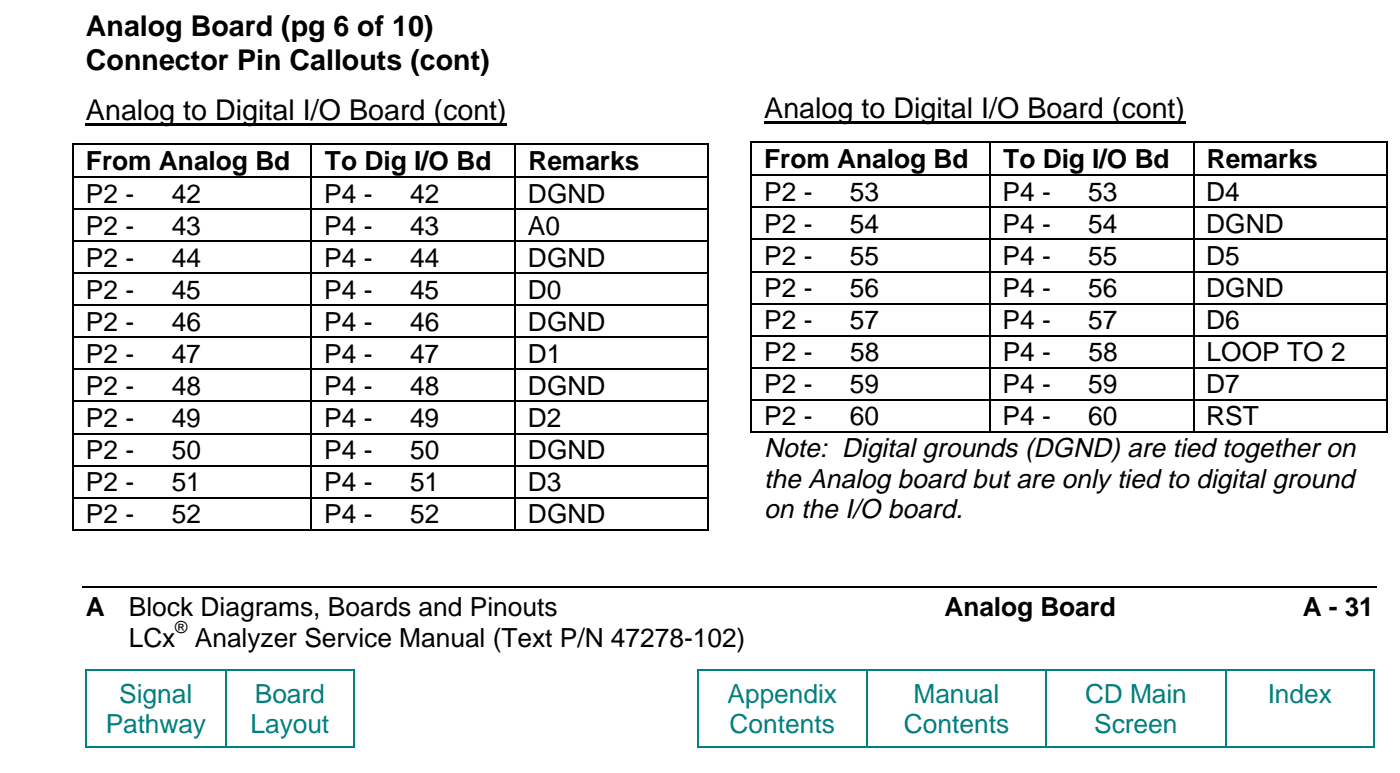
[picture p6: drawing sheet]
<svg xmlns="http://www.w3.org/2000/svg" width="207mm" height="114mm" viewBox="0 0 207 114" stroke-linecap="round" stroke-linejoin="round" font-family="sans-serif">
<defs><g id="words">
<g font-size="4.2">
<text x="12.7" y="5.4">Analog Board (pg 6 of 10)</text>
<text x="12.7" y="10.4">Connector Pin Callouts (cont)</text>
<text x="12.7" y="17.7">Analog to Digital I/O Board (cont)</text>
<text x="113" y="17.5">Analog to Digital I/O Board (cont)</text>
</g>
<g font-size="4">
<text x="113" y="67.6">Note: Digital grounds (DGND) are tied together on</text>
<text x="113" y="76.6">on the I/O board.</text>
<text x="113" y="72.1">the Analog board but are only tied to digital ground</text>
</g>
<g font-size="3.9">
<text x="12.7" y="25.2">From Analog Bd</text>
<text x="12.7" y="29.9">P2 -</text>
<text x="25.4" y="29.9">42</text>
<text x="48" y="29.9">P4 -</text>
<text x="48.1" y="25.2">To Dig I/O Bd</text>
<text x="60.6" y="29.9">42</text>
<text x="78.1" y="29.9">DGND</text>
<text x="78.2" y="25.2">Remarks</text>
<text x="113" y="24.9">From Analog Bd</text>
<text x="113" y="29.7">P2 -</text>
<text x="125.7" y="29.7">53</text>
<text x="148.3" y="29.7">P4 -</text>
<text x="148.4" y="24.9">To Dig I/O Bd</text>
<text x="161" y="29.7">53</text>
<text x="178.4" y="29.7">D4</text>
<text x="178.5" y="24.9">Remarks</text>
<text x="12.7" y="34.7">P2 -</text>
<text x="25.4" y="34.7">43</text>
<text x="48" y="34.7">P4 -</text>
<text x="60.6" y="34.7">43</text>
<text x="78.1" y="34.7">A0</text>
<text x="113" y="34.4">P2 -</text>
<text x="125.7" y="34.4">54</text>
<text x="148.3" y="34.4">P4 -</text>
<text x="161" y="34.4">54</text>
<text x="178.4" y="34.4">DGND</text>
<text x="12.7" y="39.4">P2 -</text>
<text x="25.4" y="39.4">44</text>
<text x="48" y="39.4">P4 -</text>
<text x="60.6" y="39.4">44</text>
<text x="78.1" y="39.4">DGND</text>
<text x="113" y="39.2">P2 -</text>
<text x="125.7" y="39.2">55</text>
<text x="148.3" y="39.2">P4 -</text>
<text x="161" y="39.2">55</text>
<text x="178.4" y="39.2">D5</text>
<text x="12.7" y="44.2">P2 -</text>
<text x="25.4" y="44.2">45</text>
<text x="48" y="44.2">P4 -</text>
<text x="60.6" y="44.2">45</text>
<text x="78.1" y="44.2">D0</text>
<text x="113" y="43.9">P2 -</text>
<text x="125.7" y="43.9">56</text>
<text x="148.3" y="43.9">P4 -</text>
<text x="161" y="43.9">56</text>
<text x="178.4" y="43.9">DGND</text>
<text x="12.7" y="48.9">P2 -</text>
<text x="12.7" y="53.7">P2 -</text>
<text x="25.4" y="53.7">47</text>
<text x="25.4" y="48.9">46</text>
<text x="48" y="53.7">P4 -</text>
<text x="48" y="48.9">P4 -</text>
<text x="60.6" y="53.7">47</text>
<text x="60.6" y="48.9">46</text>
<text x="78.1" y="53.7">D1</text>
<text x="78.1" y="48.9">DGND</text>
<text x="113" y="48.7">P2 -</text>
<text x="113" y="53.4">P2 -</text>
<text x="125.7" y="48.7">57</text>
<text x="125.7" y="53.4">58</text>
<text x="148.3" y="48.7">P4 -</text>
<text x="148.3" y="53.4">P4 -</text>
<text x="161" y="48.7">57</text>
<text x="161" y="53.4">58</text>
<text x="178.4" y="48.7">D6</text>
<text x="178.5" y="53.4">LOOP TO 2</text>
<text x="12.7" y="58.4">P2 -</text>
<text x="25.4" y="58.4">48</text>
<text x="48" y="58.4">P4 -</text>
<text x="60.6" y="58.4">48</text>
<text x="78.1" y="58.4">DGND</text>
<text x="113" y="58.1">P2 -</text>
<text x="125.7" y="58.1">59</text>
<text x="148.3" y="58.1">P4 -</text>
<text x="161" y="58.1">59</text>
<text x="178.4" y="58.1">D7</text>
<text x="12.7" y="63.1">P2 -</text>
<text x="25.4" y="63.1">49</text>
<text x="48" y="63.1">P4 -</text>
<text x="60.6" y="63.1">49</text>
<text x="78.1" y="63.1">D2</text>
<text x="113" y="62.9">P2 -</text>
<text x="125.7" y="62.9">60</text>
<text x="148.3" y="62.9">P4 -</text>
<text x="161" y="62.9">60</text>
<text x="178.4" y="62.9">RST</text>
<text x="12.7" y="67.9">P2 -</text>
<text x="25.4" y="67.9">50</text>
<text x="48" y="67.9">P4 -</text>
<text x="60.6" y="67.9">50</text>
<text x="78.1" y="67.9">DGND</text>
<text x="12.7" y="72.6">P2 -</text>
<text x="12.7" y="77.4">P2 -</text>
<text x="25.4" y="72.6">51</text>
<text x="25.4" y="77.4">52</text>
<text x="48" y="72.6">P4 -</text>
<text x="48" y="77.4">P4 -</text>
<text x="60.6" y="72.6">51</text>
<text x="60.6" y="77.4">52</text>
<text x="78.1" y="72.6">D3</text>
<text x="78.1" y="77.4">DGND</text>
<text x="12.7" y="91.1">A</text>
<text x="19.1" y="91.1">Block Diagrams, Boards and Pinouts</text>
<text x="19.1" y="95.6">LCx</text>
<text x="28.8" y="95.6">Analyzer Service Manual (Text P/N 47278-102)</text>
<text x="139.7" y="91.1">Analog Board</text>
<text x="192.7" y="91.1">A - 31</text>
</g>
<g font-size="3.9" fill="#008080">
<text x="17.6" y="103.9">Signal</text>
<text x="37.7" y="103.9">Board</text>
<text x="107.6" y="103.9">Appendix</text>
<text x="135.1" y="103.9">Manual</text>
<text x="160.5" y="103.9">CD Main</text>
<text x="187.5" y="103.9">Index</text>
<text x="15.6" y="108.4">Pathway</text>
<text x="37.1" y="108.4">Layout</text>
<text x="107.9" y="108.4">Contents</text>
<text x="133.7" y="108.4">Contents</text>
<text x="161.9" y="108.4">Screen</text>
</g>
<text font-size="2.5" x="25.9" y="93.6">®</text>
</g></defs>
<path d="M12.2 86.8h191.5" fill="none" stroke="#000" stroke-width=".25"/>
<g fill="#008080">
<path d="M12.6 98.9h.2v.3h-.2z" fill-rule="evenodd"/>
<path d="M12.6 98.9h.2v.3h-.2z" fill-rule="evenodd"/>
</g>
<path d="M12.8 99.1h20.4" fill="none" stroke="#008080" stroke-width=".25"/>
<path d="M33.2 98.9h.3v.3h-.3z" fill-rule="evenodd" fill="#008080"/>
<path d="M33.5 99.1h18.8" fill="none" stroke="#008080" stroke-width=".25"/>
<g fill="#008080">
<path d="M52.3 98.9h.2v.3h-.2z" fill-rule="evenodd"/>
<path d="M52.3 98.9h.2v.3h-.2z" fill-rule="evenodd"/>
<path d="M103.1 98.9h.2v.3h-.2z" fill-rule="evenodd"/>
<path d="M103.1 98.9h.2v.3h-.2z" fill-rule="evenodd"/>
</g>
<path d="M103.3 99.1h24.8" fill="none" stroke="#008080" stroke-width=".25"/>
<path d="M128.1 98.9h.2v.3h-.2z" fill-rule="evenodd" fill="#008080"/>
<path d="M128.3 99.1h26.3" fill="none" stroke="#008080" stroke-width=".25"/>
<path d="M154.6 98.9h.3v.3h-.3z" fill-rule="evenodd" fill="#008080"/>
<path d="M154.9 99.1h26.3" fill="none" stroke="#008080" stroke-width=".25"/>
<path d="M181.2 98.9h.3v.3h-.3z" fill-rule="evenodd" fill="#008080"/>
<path d="M181.5 99.1h21.5" fill="none" stroke="#008080" stroke-width=".25"/>
<g fill="#008080">
<path d="M203 98.9h.3v.3h-.3z" fill-rule="evenodd"/>
<path d="M203 98.9h.3v.3h-.3z" fill-rule="evenodd"/>
</g>
<path d="M12.7 99.2v11.1" fill="none" stroke="#008080" stroke-width=".25"/>
<g fill="#008080">
<path d="M12.6 110.3h.2v.2h-.2z" fill-rule="evenodd"/>
<path d="M12.6 110.3h.2v.2h-.2z" fill-rule="evenodd"/>
</g>
<path d="M33.4 99.2v11.1M12.8 110.4h20.4" fill="none" stroke="#008080" stroke-width=".25"/>
<path d="M33.2 110.3h.3v.2h-.3z" fill-rule="evenodd" fill="#008080"/>
<path d="M52.4 99.2v11.1M33.5 110.4h18.8" fill="none" stroke="#008080" stroke-width=".25"/>
<g fill="#008080">
<path d="M52.3 110.3h.2v.2h-.2z" fill-rule="evenodd"/>
<path d="M52.3 110.3h.2v.2h-.2z" fill-rule="evenodd"/>
</g>
<path d="M103.2 99.2v11.1" fill="none" stroke="#008080" stroke-width=".25"/>
<g fill="#008080">
<path d="M103.1 110.3h.2v.2h-.2z" fill-rule="evenodd"/>
<path d="M103.1 110.3h.2v.2h-.2z" fill-rule="evenodd"/>
</g>
<path d="M128.2 99.2v11.1M103.3 110.4h24.8" fill="none" stroke="#008080" stroke-width=".25"/>
<path d="M128.1 110.3h.2v.2h-.2z" fill-rule="evenodd" fill="#008080"/>
<path d="M154.7 99.2v11.1M128.3 110.4h26.3" fill="none" stroke="#008080" stroke-width=".25"/>
<path d="M154.6 110.3h.3v.2h-.3z" fill-rule="evenodd" fill="#008080"/>
<path d="M181.3 99.2v11.1M154.9 110.4h26.3" fill="none" stroke="#008080" stroke-width=".25"/>
<path d="M181.2 110.3h.3v.2h-.3z" fill-rule="evenodd" fill="#008080"/>
<path d="M203.2 99.2v11.1M181.5 110.4h21.5" fill="none" stroke="#008080" stroke-width=".25"/>
<g fill="#008080">
<path d="M203 110.3h.3v.2h-.3z" fill-rule="evenodd"/>
<path d="M203 110.3h.3v.2h-.3z" fill-rule="evenodd"/>
</g>
<path d="M12.7 18.4h62.3M113 18.1h62.3" fill="none" stroke="#000" stroke-width=".3"/>
<g fill="#000">
<path d="M10.7 21.1h.2v.3h-.2z" fill-rule="evenodd"/>
<path d="M10.7 21.1h.2v.3h-.2z" fill-rule="evenodd"/>
<path d="M10.7 26h.2v.3h-.2z" fill-rule="evenodd"/>
<path d="M10.7 30.8h.2v.2h-.2z" fill-rule="evenodd"/>
<path d="M10.7 35.5h.2v.3h-.2z" fill-rule="evenodd"/>
<path d="M45.9 21.1h.3v.3h-.3z" fill-rule="evenodd"/>
<path d="M45.9 26h.3v.3h-.3z" fill-rule="evenodd"/>
<path d="M45.9 30.8h.3v.2h-.3z" fill-rule="evenodd"/>
<path d="M45.9 35.5h.3v.3h-.3z" fill-rule="evenodd"/>
<path d="M76.1 21.1h.2v.3h-.2z" fill-rule="evenodd"/>
<path d="M76.1 26h.2v.3h-.2z" fill-rule="evenodd"/>
<path d="M76.1 30.8h.2v.2h-.2z" fill-rule="evenodd"/>
<path d="M76.1 35.5h.2v.3h-.2z" fill-rule="evenodd"/>
<path d="M104.7 21.1h.2v.3h-.2z" fill-rule="evenodd"/>
<path d="M104.7 21.1h.2v.3h-.2z" fill-rule="evenodd"/>
<path d="M104.7 26h.2v.3h-.2z" fill-rule="evenodd"/>
<path d="M104.7 30.8h.2v.2h-.2z" fill-rule="evenodd"/>
<path d="M104.7 35.5h.2v.3h-.2z" fill-rule="evenodd"/>
<path d="M111 20.9h.3v.2h-.3z" fill-rule="evenodd"/>
<path d="M111 20.9h.3v.2h-.3z" fill-rule="evenodd"/>
<path d="M111 25.8h.3v.2h-.3z" fill-rule="evenodd"/>
<path d="M111 30.5h.3v.3h-.3z" fill-rule="evenodd"/>
<path d="M111 35.3h.3v.2h-.3z" fill-rule="evenodd"/>
<path d="M146.3 20.9h.2v.2h-.2z" fill-rule="evenodd"/>
<path d="M146.3 25.8h.2v.2h-.2z" fill-rule="evenodd"/>
<path d="M146.3 30.5h.2v.3h-.2z" fill-rule="evenodd"/>
<path d="M146.3 35.3h.2v.2h-.2z" fill-rule="evenodd"/>
<path d="M176.4 20.9h.3v.2h-.3z" fill-rule="evenodd"/>
<path d="M176.4 25.8h.3v.2h-.3z" fill-rule="evenodd"/>
<path d="M176.4 30.5h.3v.3h-.3z" fill-rule="evenodd"/>
<path d="M176.4 35.3h.3v.2h-.3z" fill-rule="evenodd"/>
<path d="M205 20.9h.2v.2h-.2z" fill-rule="evenodd"/>
<path d="M205 20.9h.2v.2h-.2z" fill-rule="evenodd"/>
<path d="M205 25.8h.2v.2h-.2z" fill-rule="evenodd"/>
<path d="M205 30.5h.2v.3h-.2z" fill-rule="evenodd"/>
<path d="M205 35.3h.2v.2h-.2z" fill-rule="evenodd"/>
<path d="M10.7 40.3h.2v.2h-.2z" fill-rule="evenodd"/>
<path d="M10.7 45h.2v.3h-.2z" fill-rule="evenodd"/>
<path d="M10.7 49.8h.2v.2h-.2z" fill-rule="evenodd"/>
<path d="M10.7 54.5h.2v.3h-.2z" fill-rule="evenodd"/>
<path d="M10.7 59.2h.2v.3h-.2z" fill-rule="evenodd"/>
<path d="M45.9 40.3h.3v.2h-.3z" fill-rule="evenodd"/>
<path d="M45.9 45h.3v.3h-.3z" fill-rule="evenodd"/>
<path d="M45.9 49.8h.3v.2h-.3z" fill-rule="evenodd"/>
<path d="M45.9 54.5h.3v.3h-.3z" fill-rule="evenodd"/>
<path d="M45.9 59.2h.3v.3h-.3z" fill-rule="evenodd"/>
<path d="M76.1 40.3h.2v.2h-.2z" fill-rule="evenodd"/>
<path d="M76.1 45h.2v.3h-.2z" fill-rule="evenodd"/>
<path d="M76.1 49.8h.2v.2h-.2z" fill-rule="evenodd"/>
<path d="M76.1 54.5h.2v.3h-.2z" fill-rule="evenodd"/>
<path d="M76.1 59.2h.2v.3h-.2z" fill-rule="evenodd"/>
<path d="M104.7 40.3h.2v.2h-.2z" fill-rule="evenodd"/>
<path d="M104.7 45h.2v.3h-.2z" fill-rule="evenodd"/>
<path d="M104.7 49.8h.2v.2h-.2z" fill-rule="evenodd"/>
<path d="M104.7 54.5h.2v.3h-.2z" fill-rule="evenodd"/>
<path d="M104.7 59.2h.2v.3h-.2z" fill-rule="evenodd"/>
<path d="M111 40h.3v.3h-.3z" fill-rule="evenodd"/>
<path d="M111 44.8h.3v.2h-.3z" fill-rule="evenodd"/>
<path d="M111 49.5h.3v.3h-.3z" fill-rule="evenodd"/>
<path d="M111 54.2h.3v.3h-.3z" fill-rule="evenodd"/>
<path d="M111 59h.3v.2h-.3z" fill-rule="evenodd"/>
<path d="M146.3 40h.2v.3h-.2z" fill-rule="evenodd"/>
<path d="M146.3 44.8h.2v.2h-.2z" fill-rule="evenodd"/>
<path d="M146.3 49.5h.2v.3h-.2z" fill-rule="evenodd"/>
<path d="M146.3 54.2h.2v.3h-.2z" fill-rule="evenodd"/>
<path d="M146.3 59h.2v.2h-.2z" fill-rule="evenodd"/>
<path d="M176.4 40h.3v.3h-.3z" fill-rule="evenodd"/>
<path d="M176.4 44.8h.3v.2h-.3z" fill-rule="evenodd"/>
<path d="M176.4 49.5h.3v.3h-.3z" fill-rule="evenodd"/>
<path d="M176.4 54.2h.3v.3h-.3z" fill-rule="evenodd"/>
<path d="M176.4 59h.3v.2h-.3z" fill-rule="evenodd"/>
<path d="M205 40h.2v.3h-.2z" fill-rule="evenodd"/>
<path d="M205 44.8h.2v.2h-.2z" fill-rule="evenodd"/>
<path d="M205 49.5h.2v.3h-.2z" fill-rule="evenodd"/>
<path d="M205 54.2h.2v.3h-.2z" fill-rule="evenodd"/>
<path d="M205 59h.2v.2h-.2z" fill-rule="evenodd"/>
<path d="M10.7 64h.2v.2h-.2z" fill-rule="evenodd"/>
<path d="M10.7 68.7h.2v.3h-.2z" fill-rule="evenodd"/>
<path d="M10.7 73.5h.2v.2h-.2z" fill-rule="evenodd"/>
<path d="M10.7 78.2h.2v.3h-.2z" fill-rule="evenodd"/>
<path d="M10.7 78.2h.2v.3h-.2z" fill-rule="evenodd"/>
<path d="M45.9 64h.3v.2h-.3z" fill-rule="evenodd"/>
<path d="M45.9 68.7h.3v.3h-.3z" fill-rule="evenodd"/>
<path d="M45.9 73.5h.3v.2h-.3z" fill-rule="evenodd"/>
<path d="M45.9 78.2h.3v.3h-.3z" fill-rule="evenodd"/>
<path d="M76.1 64h.2v.2h-.2z" fill-rule="evenodd"/>
<path d="M76.1 68.7h.2v.3h-.2z" fill-rule="evenodd"/>
<path d="M76.1 73.5h.2v.2h-.2z" fill-rule="evenodd"/>
<path d="M76.1 78.2h.2v.3h-.2z" fill-rule="evenodd"/>
<path d="M104.7 64h.2v.2h-.2z" fill-rule="evenodd"/>
<path d="M104.7 68.7h.2v.3h-.2z" fill-rule="evenodd"/>
<path d="M104.7 73.5h.2v.2h-.2z" fill-rule="evenodd"/>
<path d="M104.7 78.2h.2v.3h-.2z" fill-rule="evenodd"/>
<path d="M104.7 78.2h.2v.3h-.2z" fill-rule="evenodd"/>
<path d="M111 63.7h.3v.3h-.3z" fill-rule="evenodd"/>
<path d="M111 63.7h.3v.3h-.3z" fill-rule="evenodd"/>
<path d="M146.3 63.7h.2v.3h-.2z" fill-rule="evenodd"/>
<path d="M176.4 63.7h.3v.3h-.3z" fill-rule="evenodd"/>
<path d="M205 63.7h.2v.3h-.2z" fill-rule="evenodd"/>
<path d="M205 63.7h.2v.3h-.2z" fill-rule="evenodd"/>
</g>
<g fill="none" stroke="#000" stroke-width=".25">
<path d="M10.8 21.4v4.6M10.8 26.3v4.5M10.8 31v4.5M10.8 35.8v4.5M10.9 21.3h35M10.9 26.2h35M10.9 30.9h35M10.9 35.7h35M46.1 21.4v4.6M46.1 26.3v4.5M46.1 31v4.5M46.1 35.8v4.5"/>
<path d="M46.2 21.3h29.9M46.2 26.2h29.9M46.2 30.9h29.9M46.2 35.7h29.9M76.2 21.4v4.6M76.2 26.3v4.5M76.2 31v4.5M76.2 35.8v4.5M76.3 21.3h28.4M76.3 26.2h28.4M76.3 30.9h28.4M76.3 35.7h28.4"/>
<path d="M104.8 21.4v4.6M104.8 26.3v4.5M104.8 31v4.5M104.8 35.8v4.5M111.1 21.1v4.7M111.1 26v4.5M111.1 30.8v4.5M111.1 35.5v4.5M111.3 21h35M111.3 25.9h35M111.3 30.7h35M111.3 35.4h35"/>
<path d="M146.4 21.1v4.7M146.4 26v4.5M146.4 30.8v4.5M146.4 35.5v4.5M146.5 21h29.9M146.5 25.9h29.9M146.5 30.7h29.9M146.5 35.4h29.9M176.5 21.1v4.7M176.5 26v4.5M176.5 30.8v4.5M176.5 35.5v4.5"/>
<path d="M176.7 21h28.3M176.7 25.9h28.3M176.7 30.7h28.3M176.7 35.4h28.3M205.1 21.1v4.7M205.1 26v4.5M205.1 30.8v4.5M205.1 35.5v4.5M10.8 40.5v4.5M10.8 45.3v4.5M10.8 50v4.5M10.8 54.8v4.4"/>
<path d="M10.8 59.5v4.5M10.9 40.4h35M10.9 45.1h35M10.9 49.9h35M10.9 54.6h35M10.9 59.4h35M46.1 40.5v4.5M46.1 45.3v4.5M46.1 50v4.5M46.1 54.8v4.4M46.1 59.5v4.5M46.2 40.4h29.9"/>
<path d="M46.2 45.1h29.9M46.2 49.9h29.9M46.2 54.6h29.9M46.2 59.4h29.9M76.2 40.5v4.5M76.2 45.3v4.5M76.2 50v4.5M76.2 54.8v4.4M76.2 59.5v4.5M76.3 40.4h28.4M76.3 45.1h28.4M76.3 49.9h28.4"/>
<path d="M76.3 54.6h28.4M76.3 59.4h28.4M104.8 40.5v4.5M104.8 45.3v4.5M104.8 50v4.5M104.8 54.8v4.4M104.8 59.5v4.5M111.1 40.3v4.5M111.1 45v4.5M111.1 49.8v4.4M111.1 54.5v4.5M111.1 59.2v4.5"/>
<path d="M111.3 40.1h35M111.3 44.9h35M111.3 49.6h35M111.3 54.4h35M111.3 59.1h35M146.4 40.3v4.5M146.4 45v4.5M146.4 49.8v4.4M146.4 54.5v4.5M146.4 59.2v4.5M146.5 40.1h29.9M146.5 44.9h29.9"/>
<path d="M146.5 49.6h29.9M146.5 54.4h29.9M146.5 59.1h29.9M176.5 40.3v4.5M176.5 45v4.5M176.5 49.8v4.4M176.5 54.5v4.5M176.5 59.2v4.5M176.7 40.1h28.3M176.7 44.9h28.3M176.7 49.6h28.3M176.7 54.4h28.3"/>
<path d="M176.7 59.1h28.3M205.1 40.3v4.5M205.1 45v4.5M205.1 49.8v4.4M205.1 54.5v4.5M205.1 59.2v4.5M10.8 64.2v4.5M10.8 69v4.5M10.8 73.7v4.5M10.9 64.1h35M10.9 68.8h35M10.9 73.6h35"/>
<path d="M10.9 78.3h35M46.1 64.2v4.5M46.1 69v4.5M46.1 73.7v4.5M46.2 64.1h29.9M46.2 68.8h29.9M46.2 73.6h29.9M46.2 78.3h29.9M76.2 64.2v4.5M76.2 69v4.5M76.2 73.7v4.5M76.3 64.1h28.4"/>
<path d="M76.3 68.8h28.4M76.3 73.6h28.4M76.3 78.3h28.4M104.8 64.2v4.5M104.8 69v4.5M104.8 73.7v4.5M111.3 63.9h35M146.5 63.9h29.9M176.7 63.9h28.3"/>
</g>
<use href="#words"/>
</svg>
